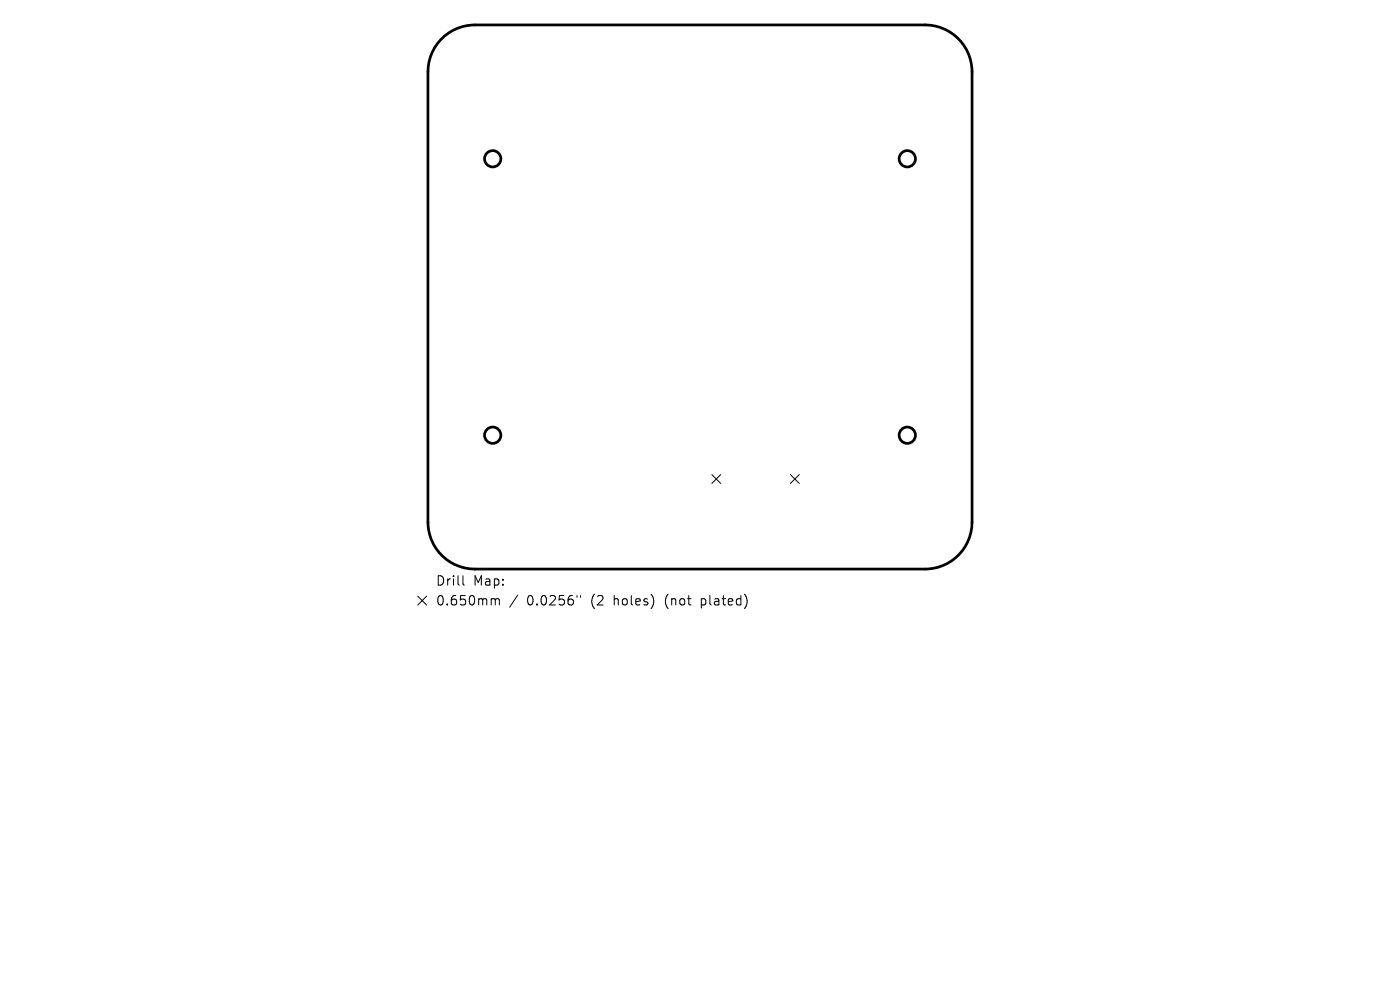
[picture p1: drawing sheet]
<svg xmlns="http://www.w3.org/2000/svg" width="297mm" height="210mm" viewBox="0 0 297 210" stroke-linecap="round" stroke-linejoin="round" font-family="sans-serif">
<defs><g id="words">
<g font-size="2.8">
<text x="92.5" y="124.5">Drill</text>
<text x="100.4" y="124.5">Map:</text>
<text x="92.5" y="128.7">0.650mm</text>
<text x="111.7" y="128.7">0.0256&quot;</text>
<text x="125.4" y="128.7">(2</text>
<text x="130.2" y="128.7">holes)</text>
<text x="141.2" y="128.7">(not</text>
<text x="148.9" y="128.7">plated)</text>
</g>
</g></defs>
<g fill="none" stroke="#000" stroke-width=".58">
<path d="M93.5 8.4a10 10 0 0 1 7.2-3.1h95.6a10 10 0 0 1 9.9 9.9v95.6a10 10 0 0 1-9.9 9.9h-95.6a10 10 0 0 1-9.9-9.9v-95.6a10 10 0 0 1 2.7-6.8z"/>
<circle cx="104.5" cy="33.7" r="1.73"/>
<circle cx="192.5" cy="33.7" r="1.73"/>
<circle cx="104.5" cy="92.3" r="1.73"/>
<circle cx="192.5" cy="92.3" r="1.73"/>
</g>
<g fill="none" stroke="#000" stroke-width=".21">
<path d="M151 100.7l1.9 1.9M152.9 100.7l-1.9 1.9M167.7 100.7l1.9 1.9M169.6 100.7l-1.9 1.9M88.6 126.5l1.9 1.8M90.5 126.5l-1.9 1.8M98.2 122.1v1.7l.3 .3M104.8 127l.3 .3M105.1 127.3v1M105.1 127.3l.3-.3 .4 .1 .1 1.2M109.8 126.2l-1.7 2.6M122.4 126.3v.4"/>
<path d="M123.2 126.3v.4M138.6 126.9v1.3M158 126.1a2.35 2.35 0 0 1 0 2.9"/>
</g>
<use href="#words"/>
</svg>
